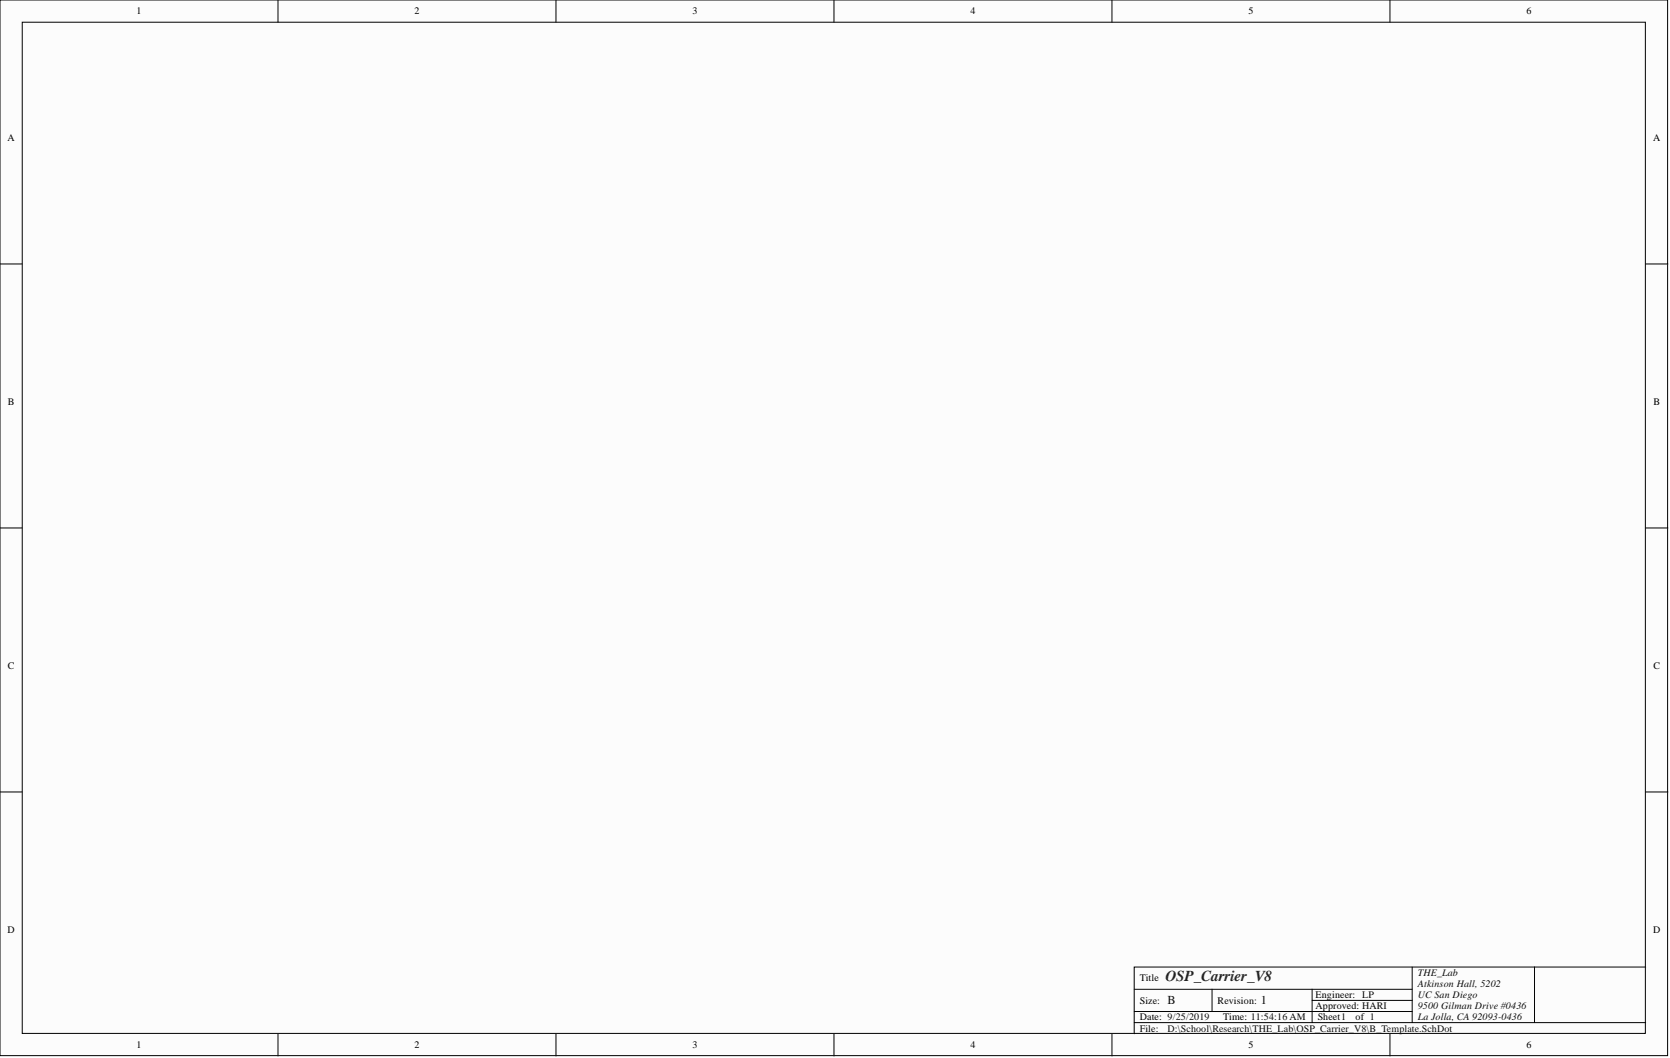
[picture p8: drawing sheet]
<svg xmlns="http://www.w3.org/2000/svg" width="381mm" height="241mm" viewBox="0 0 381 241" stroke-linecap="round" stroke-linejoin="round" font-family="sans-serif">
<defs><g id="words">
<text font-size="3.5" fill="#262626" x="265.9" y="223.9">OSP_Carrier_V8</text>
<g font-size="2.8" fill="#0e0e0e">
<text x="266.4" y="229.1">B</text>
<text x="287.7" y="229.1">1</text>
</g>
<g font-size="2.3">
<text x="31.1" y="3.3">1</text>
<text x="94.5" y="3.3">2</text>
<text x="158" y="3.3">3</text>
<text x="221.4" y="3.3">4</text>
<text x="284.8" y="3.3">5</text>
<text x="348.2" y="3.3">6</text>
<text x="1.7" y="32.1">A</text>
<text x="377.1" y="32.1">A</text>
<text x="1.8" y="92.4">B</text>
<text x="377.2" y="92.4">B</text>
<text x="1.8" y="152.5">C</text>
<text x="377.2" y="152.5">C</text>
<text x="1.7" y="212.8">D</text>
<text x="377.1" y="212.8">D</text>
<text x="260" y="223.9">Title</text>
<text x="300.1" y="227.7">Engineer: LP</text>
<text x="260" y="228.9">Size:</text>
<text x="260" y="232.7">Date: 9/25/2019</text>
<text x="277.8" y="228.9">Revision:</text>
<text x="279.1" y="232.7">Time: 11:54:16 AM</text>
<text x="300.1" y="230.2">Approved: HARI</text>
<text x="300.6" y="232.7">Sheet1</text>
<text x="309.2" y="232.7">of 1</text>
<text x="31.1" y="239.1">1</text>
<text x="94.5" y="239.1">2</text>
<text x="158" y="239.1">3</text>
<text x="221.4" y="239.1">4</text>
<text x="260" y="235.3">File:</text>
<text x="284.8" y="239.1">5</text>
<text x="348.2" y="239.1">6</text>
</g>
<g font-size="2.3" fill="#0e0e0e">
<text x="323.5" y="222.6">THE_Lab</text>
<text x="323.5" y="225.1">Atkinson Hall, 5202</text>
<text x="323.5" y="227.7">UC San Diego</text>
<text x="323.5" y="230.2">9500 Gilman Drive #0436</text>
<text x="323.5" y="232.7">La Jolla, CA 92093-0436</text>
<text x="266.4" y="235.3">D:\School\Research\THE_Lab\OSP_Carrier_V8\B_Template.SchDot</text>
</g>
</g></defs>
<g fill="#fcfcfc" stroke="#000" stroke-width=".23">
<path d="M0 0h380.5v240.8h-380.5z"/>
<path d="M5.1 5.1h370.3v230.6h-370.3z"/>
</g>
<g fill="none" stroke="#000" stroke-width=".23">
<path d="M63.4 0v5.1M126.8 0v5.1M190.3 0v5.1M253.7 0v5.1M317.1 0v5.1M0 60.2h5.1M375.5 60.2h5M0 120.4h5.1M375.5 120.4h5M0 180.6h5.1M375.5 180.6h5M63.4 235.8v5"/>
<path d="M126.8 235.8v5M190.3 235.8v5M253.7 235.8v5M258.8 225.6h63.4M258.8 233.2h116.7M258.8 230.7h63.4M276.5 225.6v5.1M299.4 225.6v7.6M299.4 228.2h22.8M317.1 235.8v5M322.2 220.6v12.6M350.1 220.6h-91.3v15.2"/>
<path d="M375.5 220.6h-25.4v12.6"/>
</g>
<use href="#words"/>
</svg>
